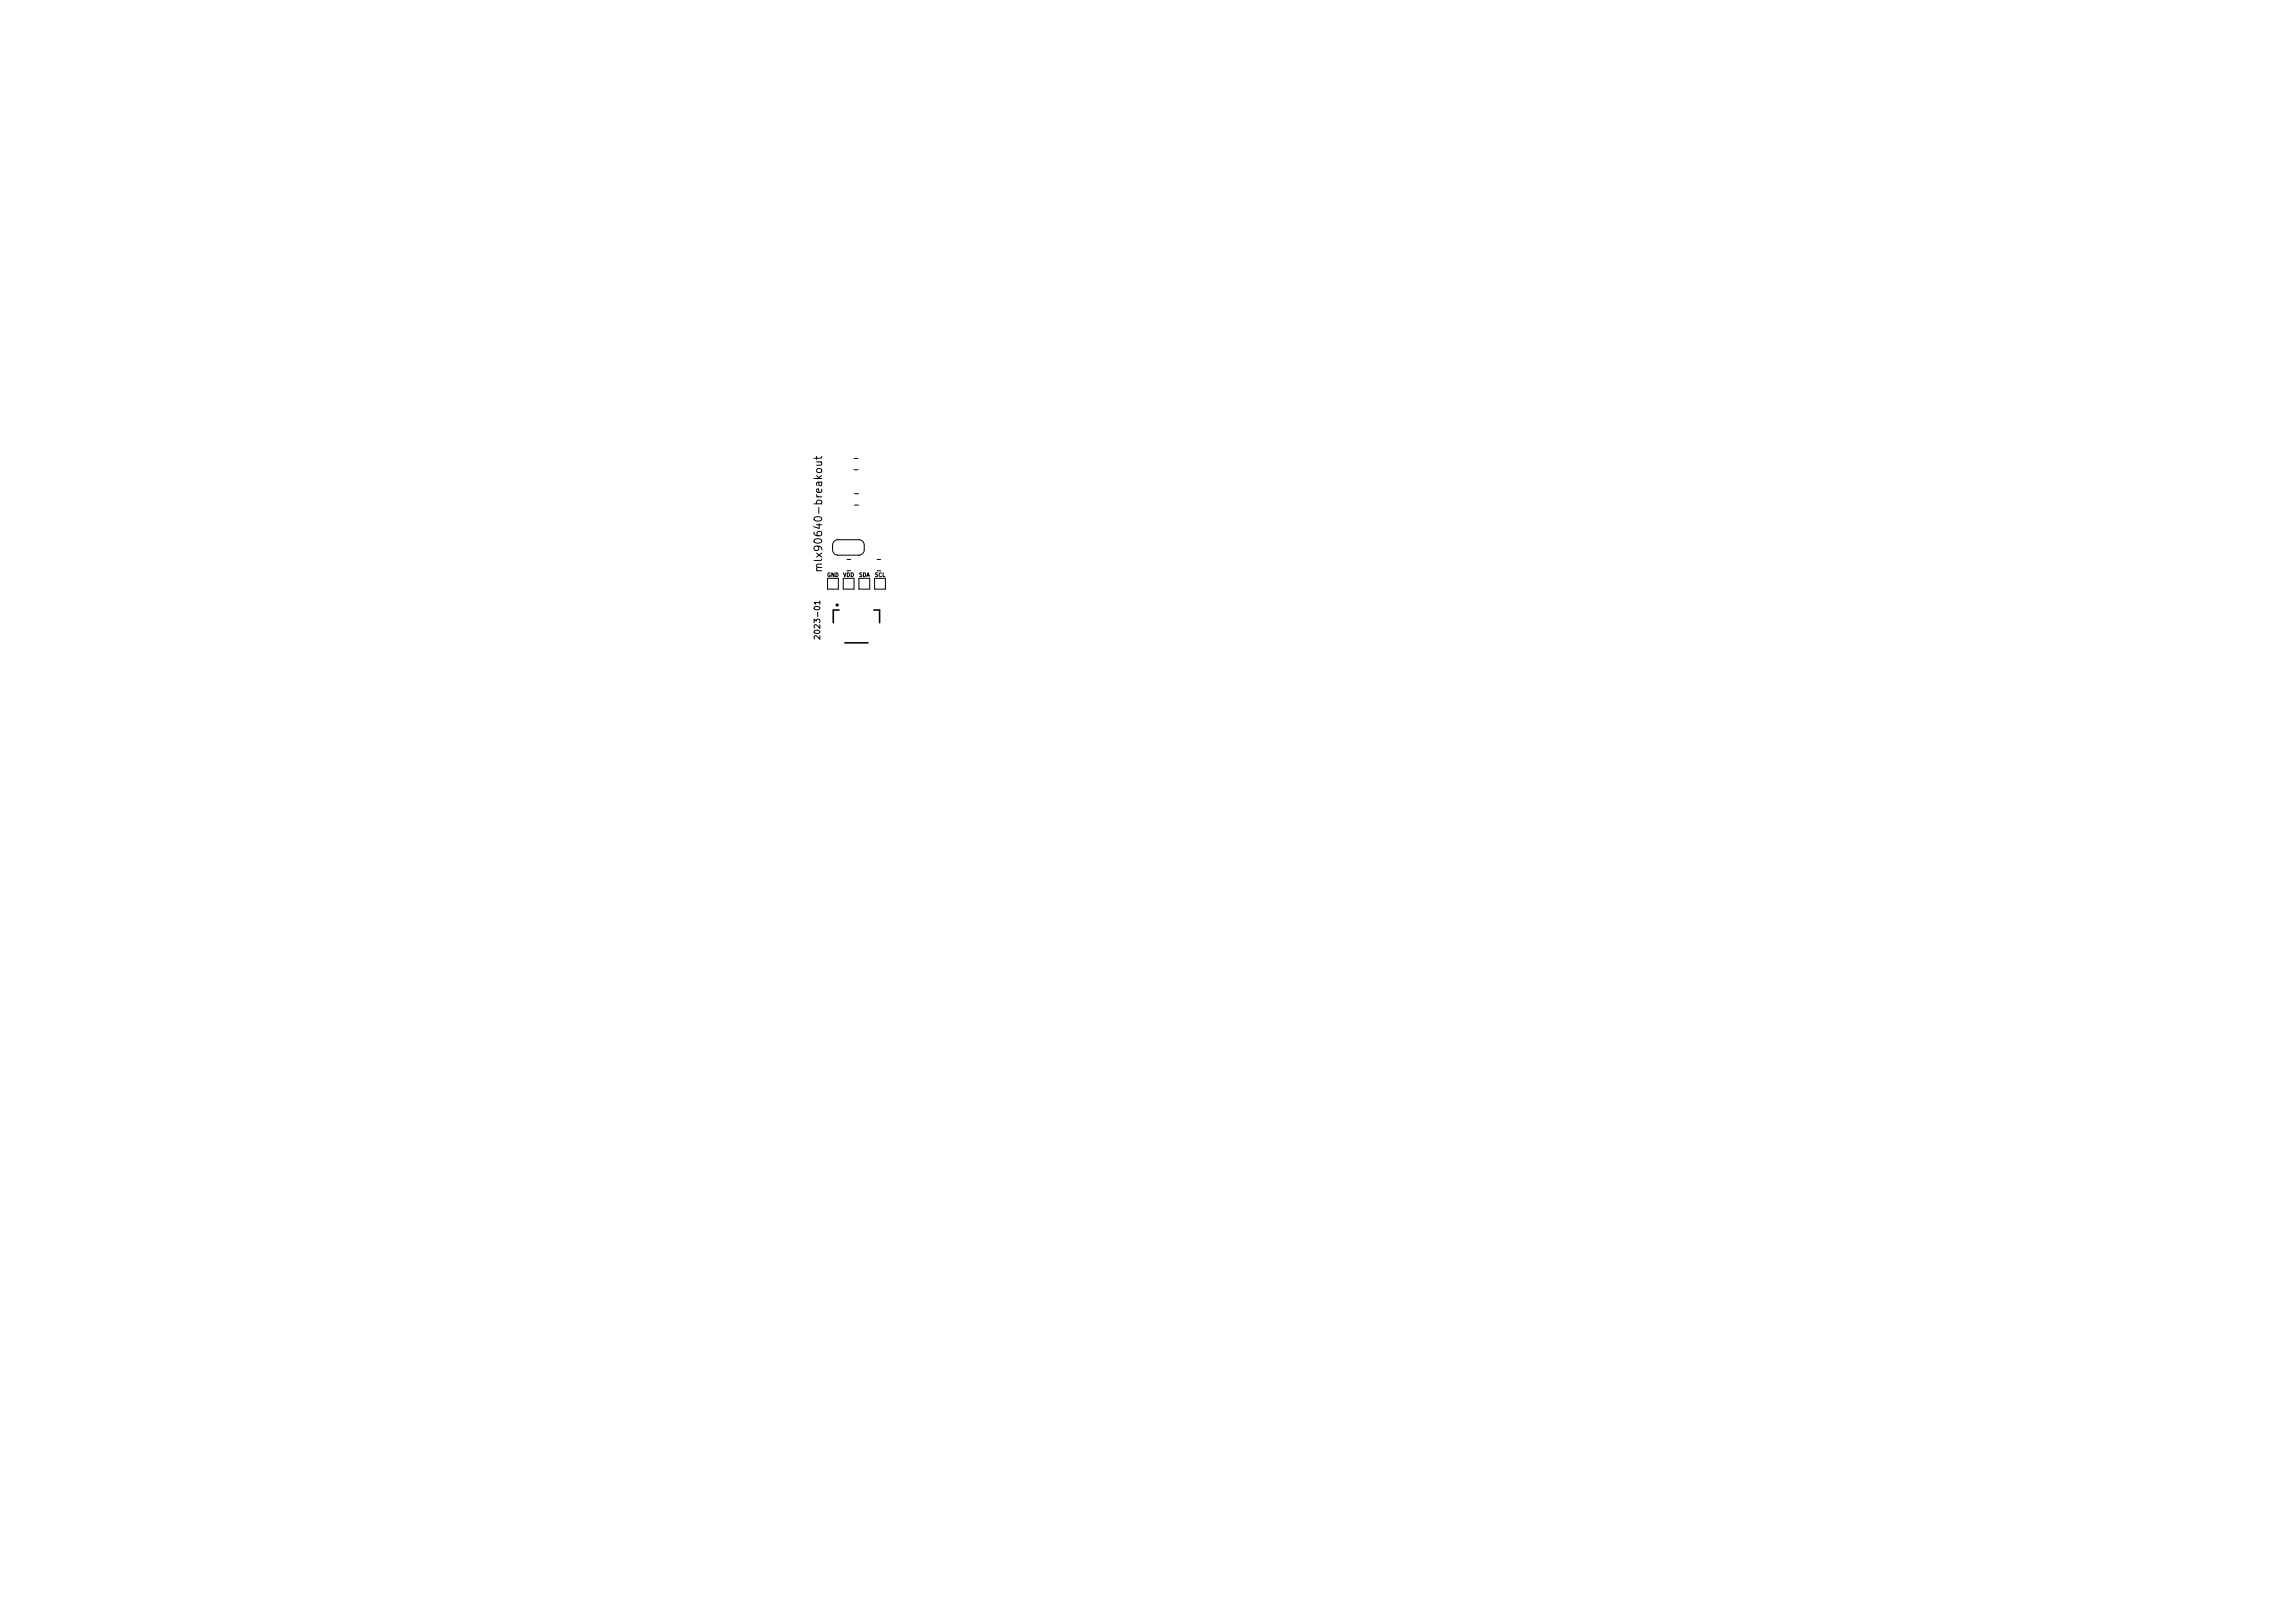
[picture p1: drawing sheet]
<svg xmlns="http://www.w3.org/2000/svg" width="297mm" height="210mm" viewBox="0 0 297 210" stroke-linecap="round" stroke-linejoin="round" font-family="sans-serif">
<defs><g id="words">
<text font-size="1.4" x="106.5" y="72.9" transform="rotate(-90 106.5 72.9)">mlx90640-breakout</text>
<text font-size="1" x="106.2" y="82.2" transform="rotate(-90 106.2 82.2)">2023-01</text>
<g font-size=".7">
<text x="107.1" y="74.7">GND</text>
<text x="109.2" y="74.7">VDD</text>
<text x="111.2" y="74.7">SDA</text>
<text x="113.3" y="74.7">SCL</text>
</g>
</g></defs>
<g fill="none" stroke="#000" stroke-width=".13">
<path d="M105.8 59.1v.4M106.4 59.1l-.1 .3h-.9M110.6 59.4h.6M105.8 73.9h.6M106.2 78.1h-.7l.2 .2M106.2 77.9v.4M106.4 73.5l-.6 .1v.2l.1 .1M106.4 73.1h-.6v.3l.1 .1M107.2 74.9h1.4v1.4h-1.4zM108.5 69.9h2.8M108.5 71.9h2.8M108.6 69.9a.7 .7 0 0 0-.7 .7v.6a.7 .7 0 0 0 .7 .7"/>
<path d="M109.2 74.9h1.4v1.4h-1.4zM109.7 73.9h.5M109.7 72.5h.5M110.6 60.9h.6M110.7 64h.5M110.7 65.4h.5M111.3 69.9a.7 .7 0 0 1 .7 .7v.6a.7 .7 0 0 1-.7 .7M111.3 74.9h1.4v1.4h-1.4zM113.3 74.9h1.4v1.4h-1.4zM113.6 73.9h.5M113.6 72.5h.5M106.2 82.4v.4l-.5-.4-.2 .1v.3"/>
</g>
<g fill="none" stroke="#000" stroke-width=".2">
<path d="M108.7 79h-.8v1.7M113.2 79h.7v1.7M109.4 83.3h3"/>
<circle cx="108.4" cy="78.4" r=".1"/>
</g>
<use href="#words"/>
</svg>
